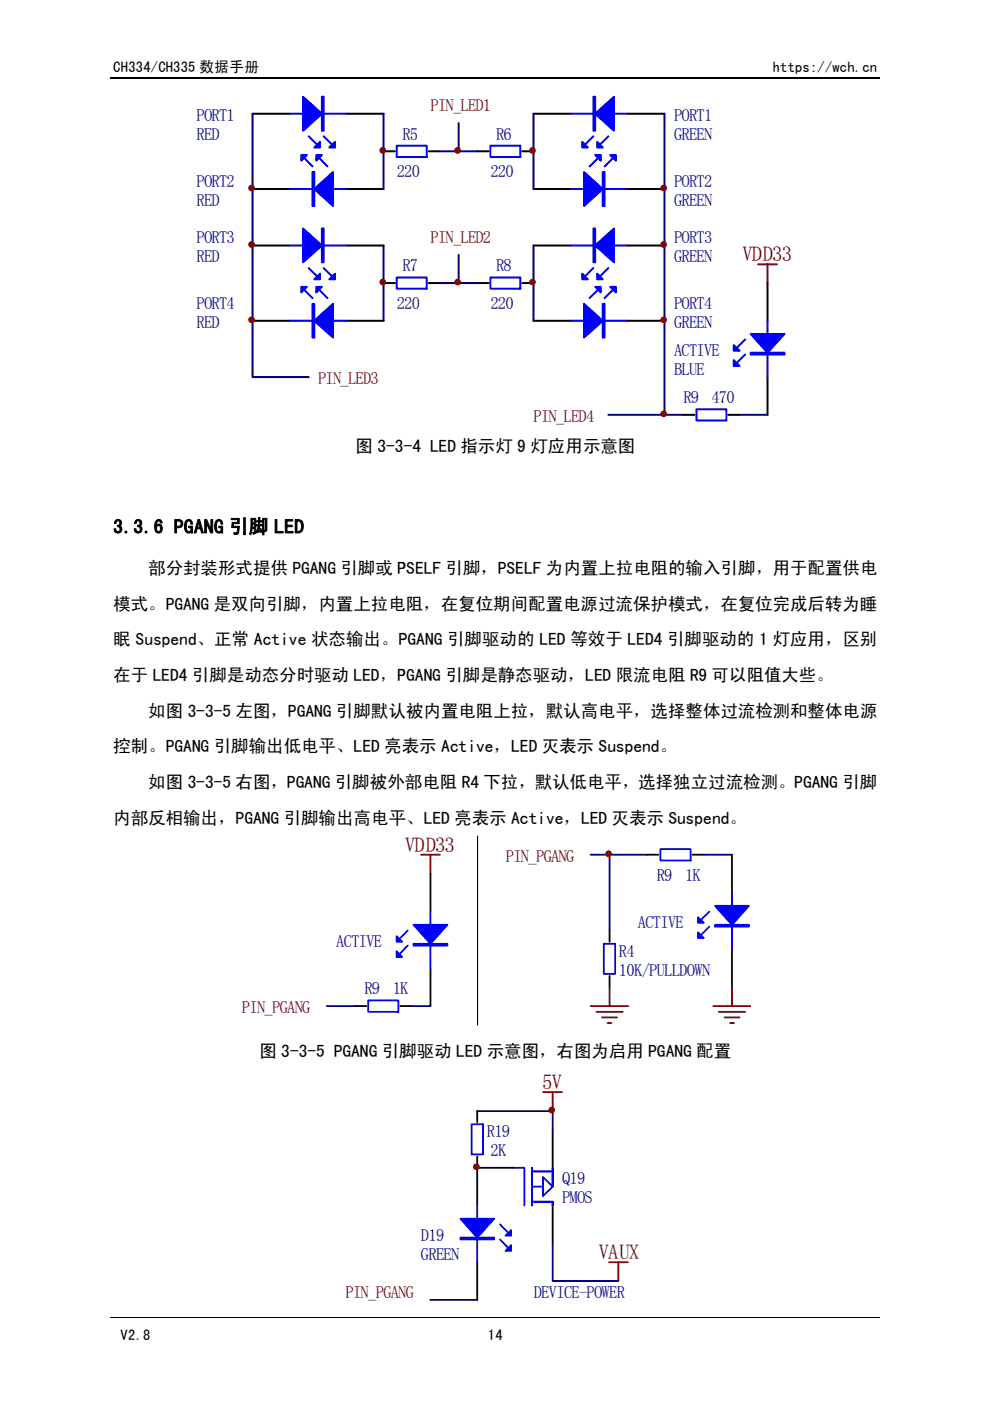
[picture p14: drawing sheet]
<svg xmlns="http://www.w3.org/2000/svg" width="210mm" height="297mm" viewBox="0 0 210 297" stroke-linecap="round" stroke-linejoin="round" font-family="sans-serif">
<defs><g id="words">
<g font-size="4.4" fill="#800000">
<text x="157.4" y="55.4">VDD33</text>
<text x="85.9" y="180.6">VDD33</text>
<text x="115" y="231">5V</text>
<text x="127" y="267">VAUX</text>
</g>
<text font-size="4.2" x="24" y="113.1">3.3.6 PGANG 引脚 LED</text>
<g font-size="3.7">
<text x="75.4" y="95.8">图 3-3-</text>
<text x="85.6" y="95.8">-4 LED 指示灯 9 灯应用示意图</text>
<text x="31.4" y="121.7">部分封装形式提供 PGANG 引脚或 PSELF</text>
<text x="84.3" y="121.7">PSELF 引脚，PSELF 为内置上拉电阻的输入引脚，用于配置供电</text>
<text x="163.9" y="121.7">用于配置供电</text>
<text x="24" y="129.3">模式。PGANG 是双向引脚，内置上拉电阻，在复位期间配置电源过流保护模式，在复位完成后转为睡</text>
<text x="67.6" y="129.3">内置上拉电阻</text>
<text x="152.7" y="129.3">在复位完成后转为睡</text>
<text x="24" y="136.8">眠 Suspend、正常 Active 状态输出。PGANG</text>
<text x="84.5" y="136.8">PGANG 引脚驱动的 LED 等效于 LED4 引脚驱动的 1 灯应用，区别</text>
<text x="163.9" y="136.8">灯</text>
<text x="24" y="144.4">在于 LED4 引脚是动态分时驱动 LED，PGANG</text>
<text x="84.2" y="144.4">PGANG 引脚是静态驱动，LED 限流电阻 R9 可以阻值大些。</text>
<text x="158.3" y="144.4">阻值</text>
<text x="31.4" y="152">如图 3-3-5 左图，PGANG 引脚默认</text>
<text x="78.7" y="152">默认被内置电阻上拉，默认高电平，选择整体过流检测和整体电源</text>
<text x="145.3" y="152">整体过流检测和整体电源</text>
<text x="24" y="159.5">控制。PGANG 引脚输出低电平、LED 亮表示</text>
<text x="81.5" y="159.5">亮表示 Active，LED 灭表示 Suspend。</text>
<text x="31.4" y="167.1">如图 3-3-5 右图，PGANG 引脚被外部电阻</text>
<text x="71" y="167.1">引脚被外部电阻 R4 下拉，默认低电平，选择独立过流检测。PGANG 引脚</text>
<text x="142.7" y="167.1">独立过流检测</text>
<text x="24" y="174.7">内部反相输出，PGANG 引脚输出高电平</text>
<text x="60.2" y="174.7">引脚输出高电平、LED 亮表示 Active，LED 灭表示 Suspend。</text>
<text x="55" y="224.1">图 3-3-5 PGANG 引脚驱动</text>
<text x="81" y="224.1">引脚驱动 LED 示意图，右图为启用 PGANG 配置</text>
</g>
<g font-size="3.6" fill="#800000">
<text x="91.3" y="23.6">PIN_LED1</text>
<text x="91.3" y="51.5">PIN_LED2</text>
<text x="67.5" y="81.5">PIN_LED3</text>
<text x="113.1" y="89.4">PIN_LED4</text>
<text x="107.3" y="182.7">PIN_PGANG</text>
<text x="51.3" y="214.8">PIN_PGANG</text>
<text x="73.3" y="275.1">PIN_PGANG</text>
</g>
<g font-size="3.6" fill="#000080">
<text x="41.7" y="25.6">PORT1</text>
<text x="41.7" y="29.6">RED</text>
<text x="85.3" y="29.6">R5</text>
<text x="105.2" y="29.6">R6</text>
<text x="142.9" y="25.6">PORT1</text>
<text x="142.9" y="29.6">GREEN</text>
<text x="41.7" y="39.6">PORT2</text>
<text x="84.2" y="37.6">2</text>
<text x="85.7" y="37.6">20</text>
<text x="104" y="37.6">220</text>
<text x="142.9" y="39.6">PORT2</text>
<text x="41.7" y="43.6">RED</text>
<text x="142.9" y="43.6">GREEN</text>
<text x="41.7" y="51.5">PORT3</text>
<text x="142.9" y="51.5">PORT3</text>
<text x="41.7" y="55.5">RED</text>
<text x="85.3" y="57.5">R7</text>
<text x="105.2" y="57.5">R8</text>
<text x="142.9" y="55.5">GREEN</text>
<text x="41.7" y="65.5">PORT4</text>
<text x="84.2" y="65.5">2</text>
<text x="85.7" y="65.5">20</text>
<text x="104" y="65.5">220</text>
<text x="142.9" y="65.5">PORT4</text>
<text x="41.7" y="69.5">RED</text>
<text x="142.9" y="69.5">GREEN</text>
<text x="142.9" y="75.5">ACTIVE</text>
<text x="142.9" y="79.5">BLUE</text>
<text x="144.9" y="85.5">R9</text>
<text x="150.8" y="85.5">470</text>
<text x="139.2" y="186.8">R9</text>
<text x="145.2" y="186.8">1K</text>
<text x="135.3" y="196.8">ACTIVE</text>
<text x="71.3" y="200.8">ACTIVE</text>
<text x="131.2" y="202.8">R4</text>
<text x="131.2" y="206.8">10K/PULLDOWN</text>
<text x="77.3" y="210.8">R9</text>
<text x="83.3" y="210.8">1K</text>
<text x="103.2" y="241.1">R19</text>
<text x="104" y="245.1">2K</text>
<text x="119.2" y="251.1">Q19</text>
<text x="119.2" y="255.1">PMOS</text>
<text x="89.2" y="263.1">D19</text>
<text x="89.2" y="267.1">GREEN</text>
<text x="113.2" y="275.1">DEVICE-POWER</text>
</g>
<g font-size="3.2">
<text x="24" y="15.2">CH334/CH335 数据手册</text>
<text x="163.8" y="15.2">https://wch.cn</text>
<text x="25.6" y="284.1">V2.8</text>
<text x="103.5" y="284.1">14</text>
</g>
</g></defs>
<path d="M23.5 16.6h62.1" fill="none" stroke="#000" stroke-width=".25"/>
<path d="M23.5 279.4h62.1" fill="none" stroke="#000" stroke-width=".21"/>
<path d="M41.7 20.1h44v71.5h-44z" fill-rule="evenodd" fill="#fff"/>
<path d="M53.6 24.1h7.9M73.4 24.1h7.9M81.3 32.1h2.4M53.6 40.1h7.9M53.6 52.1h7.9M73.4 40.1h7.9M73.4 52.1h7.9M53.6 68h7.9M73.4 68h7.9M81.3 60h2.4" fill="none" stroke="#000" stroke-width=".42"/>
<g fill="none" stroke="#00f" stroke-width=".42">
<path d="M61.5 24.1h11.9M64.7 33.7l1.6 1.6M65.4 28.9l1.7 1.6M67.9 33.7l1.5 1.6M68.6 28.9l1.6 1.6M85.7 30.9h-1.6v2.4h1.6M61.5 40.1h11.9M61.5 52.1h11.9M65.4 56.8l1.7 1.6M68.6 56.8l1.6 1.6M85.7 58.8h-1.6v2.4h1.6M61.5 68h11.9"/>
<path d="M64.7 61.6l1.6 1.6M67.9 61.6l1.5 1.6"/>
</g>
<g fill="#00f" stroke="#00f" stroke-width=".42">
<path d="M64.3 20.5l3.9 3.6-3.9 3.6z" fill-rule="evenodd"/>
<path d="M68.2 20.5h.4v7.2h-.4z" fill-rule="evenodd"/>
<path d="M69.8 31.3l1.2-1.2v1.2z" fill-rule="evenodd"/>
<path d="M66.6 31.3l1.3-1.2v1.2z" fill-rule="evenodd"/>
<path d="M66.6 40.1l4-3.6v7.2z" fill-rule="evenodd"/>
<path d="M66.3 36.5h.3v7.2h-.3z" fill-rule="evenodd"/>
<path d="M63.9 32.9h1.2l-1.2 1.2z" fill-rule="evenodd"/>
<path d="M67.1 32.9h1.1l-1.1 1.2z" fill-rule="evenodd"/>
<path d="M64.3 48.5l3.9 3.6-3.9 3.5z" fill-rule="evenodd"/>
<path d="M68.2 48.5h.4v7.1h-.4z" fill-rule="evenodd"/>
<path d="M69.8 59.2l1.2-1.2v1.2z" fill-rule="evenodd"/>
<path d="M66.6 59.2l1.3-1.2v1.2z" fill-rule="evenodd"/>
<path d="M66.6 68l4-3.6v7.2z" fill-rule="evenodd"/>
<path d="M66.3 64.4h.3v7.2h-.3z" fill-rule="evenodd"/>
<path d="M63.9 60.8h1.2l-1.2 1.2z" fill-rule="evenodd"/>
<path d="M67.1 60.8h1.1l-1.1 1.2z" fill-rule="evenodd"/>
</g>
<path d="M53.6 24.1v55.9h11.8M81.3 24.1v16M81.3 52.1v15.9" fill="none" stroke="#000080" stroke-width=".42"/>
<g fill="#800000" stroke="#800000" stroke-width=".21">
<circle cx="81.1" cy="31.9" r=".6"/>
<circle cx="81.2" cy="59.8" r=".59"/>
<circle cx="53.3" cy="39.9" r=".6"/>
<circle cx="53.3" cy="51.8" r=".6"/>
<circle cx="53.3" cy="67.8" r=".6"/>
</g>
<path d="M51.3 177.2h34.4v39.7h-34.4z" fill-rule="evenodd" fill="#fff"/>
<path d="M75.3 213.3h2.4M84.9 213.3h.8" fill="none" stroke="#000" stroke-width=".38"/>
<path d="M85.7 198l-.8 .9M78.1 212.1h6.4v2.4h-6.4zM85.7 201.3l-.8 .8" fill="none" stroke="#00f" stroke-width=".38"/>
<g fill="#00f" stroke="#00f" stroke-width=".38">
<path d="M84.1 201.7l1.2 1.2h-1.2z" fill-rule="evenodd"/>
<path d="M84.1 198.5l1.2 1.2h-1.2z" fill-rule="evenodd"/>
</g>
<path d="M69.3 213.3h6" fill="none" stroke="#000080" stroke-width=".38"/>
<path d="M73.3 227.6h12.4v47.6h-12.4z" fill-rule="evenodd" fill="#fff"/>
<path d="M85.6 16.6h79.3" fill="none" stroke="#000" stroke-width=".25"/>
<path d="M85.6 279.4h79.3" fill="none" stroke="#000" stroke-width=".21"/>
<path d="M85.6 20.1h79.4v71.5h-79.4z" fill-rule="evenodd" fill="#fff"/>
<g fill="none" stroke="#000" stroke-width=".42">
<path d="M90.9 32.1h2.4M101.2 32.1h2.4M110.7 32.1h2.4M113.1 24.1h7.9M133 24.1h7.9M113.1 40.1h7.9M113.1 52.1h7.9M133 40.1h7.9M133 52.1h7.9M90.9 60h2.4M101.2 60h2.4M110.7 60h2.4"/>
<path d="M113.1 68h7.9M133 68h7.9M162.7 60v8M162.7 80v8M144.9 88h2.3M154.4 88h2.4"/>
</g>
<g fill="none" stroke="#00f" stroke-width=".42">
<path d="M85.6 30.9h4.9v2.4h-4.9M104 30.9h6.3v2.4h-6.3zM121 24.1h12M125.8 28.9l-1.6 1.6M126.6 33.7l-1.6 1.6M129 28.9l-1.6 1.6M129.8 33.7l-1.6 1.6M85.6 58.8h4.9v2.4h-4.9M104 58.8h6.3v2.4h-6.3zM121 40.1h12M121 52.1h12M125.8 56.8l-1.6 1.6"/>
<path d="M129 56.8l-1.6 1.6M121 68h12M126.6 61.6l-1.6 1.6M129.8 61.6l-1.6 1.6M158 75.2l-1.6 1.6M158 72l-1.6 1.6M162.7 68v12M147.7 86.8h6.3v2.3h-6.3z"/>
</g>
<path d="M160.7 56h4M162.7 56v4" fill="none" stroke="#800000" stroke-width=".42"/>
<g fill="#00f" stroke="#00f" stroke-width=".42">
<path d="M126.2 24.1l4-3.6v7.2z" fill-rule="evenodd"/>
<path d="M125.8 20.5h.4v7.2h-.4z" fill-rule="evenodd"/>
<path d="M123.4 30.1l1.2 1.2h-1.2z" fill-rule="evenodd"/>
<path d="M126.6 30.1l1.2 1.2h-1.2z" fill-rule="evenodd"/>
<path d="M123.8 36.5l4 3.6-4 3.6z" fill-rule="evenodd"/>
<path d="M127.8 36.5h.4v7.2h-.4z" fill-rule="evenodd"/>
<path d="M129.4 32.9h1.2v1.2z" fill-rule="evenodd"/>
<path d="M126.2 32.9h1.2v1.2z" fill-rule="evenodd"/>
<path d="M126.2 52.1l4-3.6v7.1z" fill-rule="evenodd"/>
<path d="M125.8 48.5h.4v7.1h-.4z" fill-rule="evenodd"/>
<path d="M123.4 58l1.2 1.2h-1.2z" fill-rule="evenodd"/>
<path d="M126.6 58l1.2 1.2h-1.2z" fill-rule="evenodd"/>
<path d="M123.8 64.4l4 3.6-4 3.6z" fill-rule="evenodd"/>
<path d="M127.8 64.4h.4v7.2h-.4z" fill-rule="evenodd"/>
<path d="M129.4 60.8h1.2v1.2z" fill-rule="evenodd"/>
<path d="M126.2 60.8h1.2v1.2z" fill-rule="evenodd"/>
<path d="M159.2 70.8h5.8l-2.3 4z" fill-rule="evenodd"/>
<path d="M159.2 74.8h5.8v.4h-5.8z" fill-rule="evenodd"/>
<path d="M155.6 76.4l1.2 1.2h-1.2z" fill-rule="evenodd"/>
<path d="M155.6 73.2l1.2 1.2h-1.2z" fill-rule="evenodd"/>
</g>
<path d="M93.3 32.1h7.9M97.2 26.1v6M113.1 24.1v16M140.9 24.1v63.9h-11.9M97.2 54v6M113.1 52.1v15.9M93.3 60h7.9M140.9 88h4M156.8 88h5.9" fill="none" stroke="#000080" stroke-width=".42"/>
<g fill="#800000" stroke="#800000" stroke-width=".21">
<circle cx="112.9" cy="31.9" r=".6"/>
<circle cx="112.9" cy="59.8" r=".59"/>
<circle cx="140.7" cy="87.7" r=".6"/>
<circle cx="140.7" cy="39.9" r=".6"/>
<circle cx="140.7" cy="51.8" r=".6"/>
<circle cx="140.7" cy="67.8" r=".6"/>
<circle cx="97" cy="31.9" r=".6"/>
<circle cx="97" cy="59.8" r=".59"/>
</g>
<path d="M85.6 177.2h73.2v39.7h-73.2z" fill-rule="evenodd" fill="#fff"/>
<path d="M91.3 185.2v8.1M129.2 197.3v2.4M137.2 181.2h2.4M146.8 181.2h2.4M155.2 181.2v8.1M85.6 213.3h1.6M91.3 205.3v8M129.2 206.9v2.4M155.2 201.3v8" fill="none" stroke="#000" stroke-width=".38"/>
<path d="M89.2 181.2h4.1M91.3 181.2v4M125.2 213.3h8M126.4 214.5h5.6M127.6 215.7h3.2M128.8 216.9h.8M129.2 209.3v4M151.2 213.3h8M152.4 214.5h5.6M153.6 215.7h3.2M154.8 216.9h.8M155.2 209.3v4" fill="none" stroke="#800000" stroke-width=".38"/>
<path d="M86.4 197.3l-.8 .8M91.3 193.3v12M140 180h6.4v2.4h-6.4zM150.4 196.5l-1.6 1.6M150.4 193.3l-1.6 1.5M155.2 189.3v12M86.4 200.5l-.8 .9M128 200.1h2.4v6.4h-2.4z" fill="none" stroke="#00f" stroke-width=".38"/>
<g fill="#00f" stroke="#00f" stroke-width=".38">
<path d="M87.7 196.1h7.2l-3.6 4z" fill-rule="evenodd"/>
<path d="M87.7 200.1h7.2v.4h-7.2z" fill-rule="evenodd"/>
<path d="M151.6 192.1h7.2l-3.6 4z" fill-rule="evenodd"/>
<path d="M151.6 196.1h7.2v.4h-7.2z" fill-rule="evenodd"/>
<path d="M148 197.7l1.2 1.2h-1.2z" fill-rule="evenodd"/>
<path d="M148 194.5l1.2 1.2h-1.2z" fill-rule="evenodd"/>
</g>
<path d="M125.2 181.2h12M129.2 181.2v16.1M149.2 181.2h6M87.2 213.3h4.1" fill="none" stroke="#000080" stroke-width=".38"/>
<path d="M101.3 177.2v40.1" fill="none" stroke="#000" stroke-width=".21"/>
<circle cx="129" cy="181" r=".6" fill="#800000" stroke="#800000" stroke-width=".21"/>
<path d="M85.6 227.6h51.1v47.6h-51.1z" fill-rule="evenodd" fill="#fff"/>
<path d="M101.2 235.6v2.3M117.2 239.6v8M101.2 245.2v10.4M101.2 247.6h8M117.2 255.6v8M101.2 267.6v8" fill="none" stroke="#000" stroke-width=".38"/>
<path d="M100 238.4h2.4v6.4h-2.4zM101.2 255.6v12M106 259.6l1.6 1.6M109.2 247.6h2v8M112.8 247.6v8M112.8 254.8h4.4v.8M112.8 248.4h4.4M112.8 251.6h2.3M115.1 249.6l2.1 2-2.1 2zM117.2 247.6v4M106 262.8l1.6 1.6" fill="none" stroke="#00f" stroke-width=".38"/>
<path d="M115.1 231.5h4.1M117.2 231.5v4.1M129.1 267.6h4M131.1 267.6v4" fill="none" stroke="#800000" stroke-width=".38"/>
<path d="M101.2 235.6h16v4M91.2 275.6h10M117.2 263.6v8h13.9" fill="none" stroke="#000080" stroke-width=".38"/>
<g fill="#00f" stroke="#00f" stroke-width=".38">
<path d="M97.6 258.4h7.2l-3.6 4z" fill-rule="evenodd"/>
<path d="M97.6 262.4h7.2v.4h-7.2z" fill-rule="evenodd"/>
<path d="M108.4 264v1.2h-1.2z" fill-rule="evenodd"/>
<path d="M107.2 262l1.2-1.2v1.2z" fill-rule="evenodd"/>
</g>
<g fill="#800000" stroke="#800000" stroke-width=".21">
<circle cx="101" cy="247.4" r=".6"/>
<circle cx="117" cy="235.4" r=".6"/>
</g>
<path d="M164.9 16.6h21.6" fill="none" stroke="#000" stroke-width=".25"/>
<path d="M164.9 279.4h21.6" fill="none" stroke="#000" stroke-width=".21"/>
<path d="M164.9 20.1h3.4v71.5h-3.4z" fill-rule="evenodd" fill="#fff"/>
<g fill="#00f" stroke="#00f" stroke-width=".42">
<path d="M164.9 70.8h1.4l-1.4 4z" fill-rule="evenodd"/>
<path d="M164.9 74.8h1.4v.4h-1.4z" fill-rule="evenodd"/>
</g>
<use href="#words"/>
</svg>
